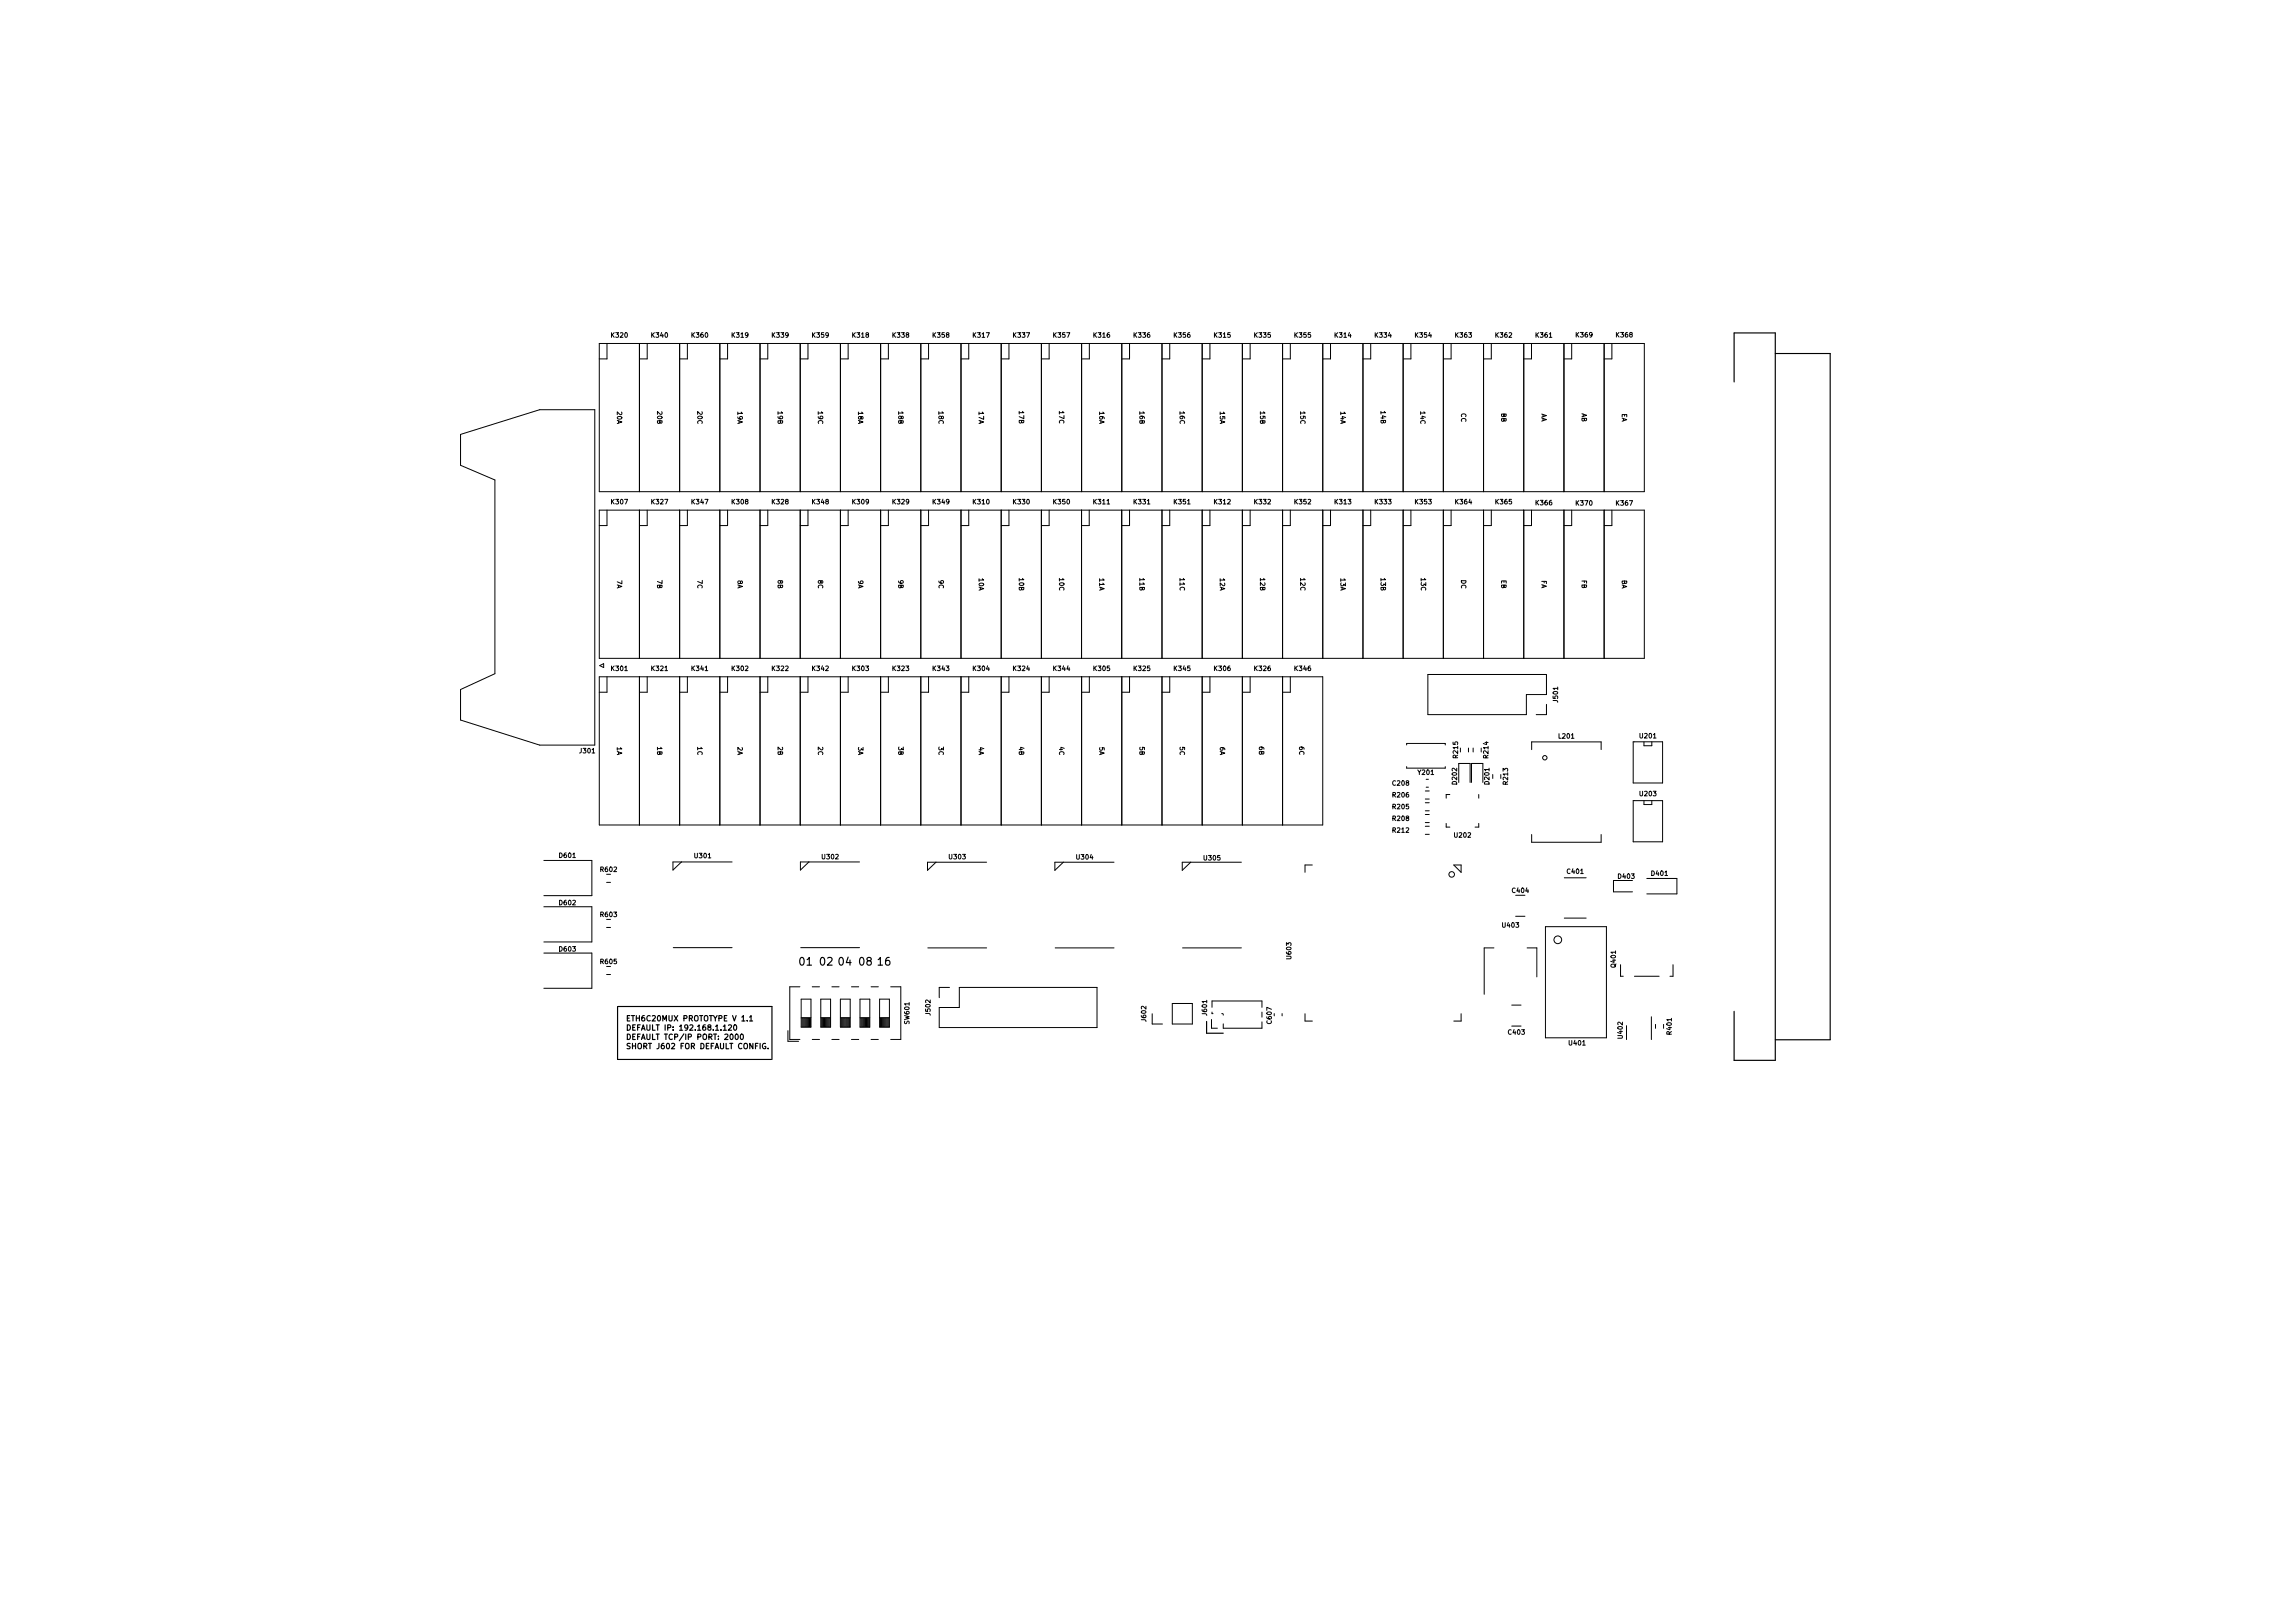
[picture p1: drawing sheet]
<svg xmlns="http://www.w3.org/2000/svg" width="297mm" height="210mm" viewBox="0 0 297 210" stroke-linecap="round" stroke-linejoin="round" font-family="sans-serif">
<defs><g id="words">
<g font-size="1.4">
<text x="103.6" y="125.1">01</text>
<text x="106.3" y="125.1">02</text>
<text x="108.7" y="125.1">04</text>
<text x="111.3" y="125.1">08</text>
<text x="113.7" y="125.1">16</text>
</g>
<g font-size="1">
<text x="81" y="132.3">ETH6C20MUX PROTOTYPE V 1.1</text>
<text x="81" y="133.5">DEFAULT IP: 192.168.1.120</text>
<text x="81" y="134.7">DEFAULT TCP/IP PORT: 2000</text>
<text x="81" y="135.9">SHORT J602 FOR DEFAULT CONFIG.</text>
</g>
<g font-size=".8">
<text x="79.2" y="43.7">K320</text>
<text x="84.4" y="43.7">K340</text>
<text x="89.6" y="43.7">K360</text>
<text x="94.9" y="43.7">K319</text>
<text x="100.1" y="43.7">K339</text>
<text x="105.3" y="43.7">K359</text>
<text x="110.5" y="43.7">K318</text>
<text x="115.7" y="43.7">K338</text>
<text x="120.9" y="43.7">K358</text>
<text x="126.1" y="43.7">K317</text>
<text x="131.3" y="43.7">K337</text>
<text x="136.5" y="43.7">K357</text>
<text x="141.7" y="43.7">K316</text>
<text x="146.9" y="43.7">K336</text>
<text x="152.1" y="43.7">K356</text>
<text x="157.3" y="43.7">K315</text>
<text x="162.5" y="43.7">K335</text>
<text x="167.8" y="43.7">K355</text>
<text x="173" y="43.7">K314</text>
<text x="178.2" y="43.7">K334</text>
<text x="183.4" y="43.7">K354</text>
<text x="188.6" y="43.7">K363</text>
<text x="193.8" y="43.7">K362</text>
<text x="199" y="43.7">K361</text>
<text x="204.2" y="43.7">K369</text>
<text x="209.4" y="43.7">K368</text>
<text x="79.9" y="53.3" transform="rotate(90 79.9 53.3)">20A</text>
<text x="85.1" y="53.3" transform="rotate(90 85.1 53.3)">20B</text>
<text x="90.3" y="53.3" transform="rotate(90 90.3 53.3)">20C</text>
<text x="95.6" y="53.3" transform="rotate(90 95.6 53.3)">19A</text>
<text x="100.8" y="53.3" transform="rotate(90 100.8 53.3)">19B</text>
<text x="106" y="53.3" transform="rotate(90 106 53.3)">19C</text>
<text x="111.2" y="53.3" transform="rotate(90 111.2 53.3)">18A</text>
<text x="116.4" y="53.3" transform="rotate(90 116.4 53.3)">18B</text>
<text x="121.6" y="53.3" transform="rotate(90 121.6 53.3)">18C</text>
<text x="126.8" y="53.3" transform="rotate(90 126.8 53.3)">17A</text>
<text x="132" y="53.3" transform="rotate(90 132 53.3)">17B</text>
<text x="137.2" y="53.3" transform="rotate(90 137.2 53.3)">17C</text>
<text x="142.4" y="53.3" transform="rotate(90 142.4 53.3)">16A</text>
<text x="147.6" y="53.3" transform="rotate(90 147.6 53.3)">16B</text>
<text x="152.8" y="53.3" transform="rotate(90 152.8 53.3)">16C</text>
<text x="158" y="53.3" transform="rotate(90 158 53.3)">15A</text>
<text x="163.2" y="53.3" transform="rotate(90 163.2 53.3)">15B</text>
<text x="168.5" y="53.3" transform="rotate(90 168.5 53.3)">15C</text>
<text x="173.7" y="53.3" transform="rotate(90 173.7 53.3)">14A</text>
<text x="178.9" y="53.3" transform="rotate(90 178.9 53.3)">14B</text>
<text x="184" y="53.3" transform="rotate(90 184 53.3)">14C</text>
<text x="189.3" y="53.5" transform="rotate(90 189.3 53.5)">CC</text>
<text x="194.5" y="53.5" transform="rotate(90 194.5 53.5)">BB</text>
<text x="199.7" y="53.5" transform="rotate(90 199.7 53.5)">AA</text>
<text x="204.9" y="53.5" transform="rotate(90 204.9 53.5)">AB</text>
<text x="210.1" y="53.5" transform="rotate(90 210.1 53.5)">EA</text>
<text x="79.2" y="65.3">K307</text>
<text x="84.4" y="65.3">K327</text>
<text x="89.6" y="65.3">K347</text>
<text x="94.9" y="65.3">K308</text>
<text x="100.1" y="65.3">K328</text>
<text x="105.3" y="65.3">K348</text>
<text x="110.5" y="65.3">K309</text>
<text x="115.7" y="65.3">K329</text>
<text x="120.9" y="65.3">K349</text>
<text x="126.1" y="65.3">K310</text>
<text x="131.3" y="65.3">K330</text>
<text x="136.5" y="65.3">K350</text>
<text x="141.7" y="65.3">K311</text>
<text x="146.9" y="65.3">K331</text>
<text x="152.1" y="65.3">K351</text>
<text x="157.3" y="65.3">K312</text>
<text x="162.5" y="65.3">K332</text>
<text x="167.8" y="65.3">K352</text>
<text x="173" y="65.3">K313</text>
<text x="178.2" y="65.3">K333</text>
<text x="183.4" y="65.3">K353</text>
<text x="188.6" y="65.3">K364</text>
<text x="193.8" y="65.3">K365</text>
<text x="199" y="65.4">K366</text>
<text x="204.2" y="65.5">K370</text>
<text x="209.4" y="65.5">K367</text>
<text x="79.9" y="75.2" transform="rotate(90 79.9 75.2)">7A</text>
<text x="85.1" y="75.2" transform="rotate(90 85.1 75.2)">7B</text>
<text x="90.3" y="75.2" transform="rotate(90 90.3 75.2)">7C</text>
<text x="95.6" y="75.2" transform="rotate(90 95.6 75.2)">8A</text>
<text x="100.8" y="75.2" transform="rotate(90 100.8 75.2)">8B</text>
<text x="106" y="75.2" transform="rotate(90 106 75.2)">8C</text>
<text x="111.2" y="75.2" transform="rotate(90 111.2 75.2)">9A</text>
<text x="116.4" y="75.2" transform="rotate(90 116.4 75.2)">9B</text>
<text x="121.6" y="75.2" transform="rotate(90 121.6 75.2)">9C</text>
<text x="126.8" y="74.9" transform="rotate(90 126.8 74.9)">10A</text>
<text x="132" y="74.9" transform="rotate(90 132 74.9)">10B</text>
<text x="137.2" y="74.9" transform="rotate(90 137.2 74.9)">10C</text>
<text x="142.4" y="74.9" transform="rotate(90 142.4 74.9)">11A</text>
<text x="147.6" y="74.9" transform="rotate(90 147.6 74.9)">11B</text>
<text x="152.8" y="74.9" transform="rotate(90 152.8 74.9)">11C</text>
<text x="158" y="74.9" transform="rotate(90 158 74.9)">12A</text>
<text x="163.2" y="74.9" transform="rotate(90 163.2 74.9)">12B</text>
<text x="168.5" y="74.9" transform="rotate(90 168.5 74.9)">12C</text>
<text x="173.7" y="74.9" transform="rotate(90 173.7 74.9)">13A</text>
<text x="178.9" y="74.9" transform="rotate(90 178.9 74.9)">13B</text>
<text x="184.1" y="74.9" transform="rotate(90 184.1 74.9)">13C</text>
<text x="189.3" y="75.1" transform="rotate(90 189.3 75.1)">DC</text>
<text x="194.5" y="75.1" transform="rotate(90 194.5 75.1)">EB</text>
<text x="199.7" y="75.1" transform="rotate(90 199.7 75.1)">FA</text>
<text x="204.9" y="75.1" transform="rotate(90 204.9 75.1)">FB</text>
<text x="210.1" y="75.1" transform="rotate(90 210.1 75.1)">BA</text>
<text x="79.2" y="86.9">K301</text>
<text x="84.4" y="86.9">K321</text>
<text x="89.6" y="86.9">K341</text>
<text x="94.9" y="86.9">K302</text>
<text x="100.1" y="86.9">K322</text>
<text x="105.3" y="86.9">K342</text>
<text x="110.5" y="86.9">K303</text>
<text x="115.7" y="86.9">K323</text>
<text x="120.9" y="86.9">K343</text>
<text x="126.1" y="86.9">K304</text>
<text x="131.3" y="86.9">K324</text>
<text x="136.5" y="86.9">K344</text>
<text x="141.7" y="86.9">K305</text>
<text x="146.9" y="86.9">K325</text>
<text x="152.1" y="86.9">K345</text>
<text x="157.3" y="86.9">K306</text>
<text x="162.5" y="86.9">K326</text>
<text x="167.8" y="86.9">K346</text>
<text x="201.8" y="90.9" transform="rotate(-90 201.8 90.9)">J501</text>
<text x="202" y="95.7">L201</text>
<text x="212.5" y="95.6">U201</text>
<text x="75.1" y="97.6">J301</text>
<text x="79.9" y="96.7" transform="rotate(90 79.9 96.7)">1A</text>
<text x="85.1" y="96.7" transform="rotate(90 85.1 96.7)">1B</text>
<text x="90.3" y="96.7" transform="rotate(90 90.3 96.7)">1C</text>
<text x="95.6" y="96.7" transform="rotate(90 95.6 96.7)">2A</text>
<text x="100.8" y="96.7" transform="rotate(90 100.8 96.7)">2B</text>
<text x="106" y="96.7" transform="rotate(90 106 96.7)">2C</text>
<text x="111.2" y="96.7" transform="rotate(90 111.2 96.7)">3A</text>
<text x="116.4" y="96.7" transform="rotate(90 116.4 96.7)">3B</text>
<text x="121.6" y="96.7" transform="rotate(90 121.6 96.7)">3C</text>
<text x="126.8" y="96.7" transform="rotate(90 126.8 96.7)">4A</text>
<text x="132" y="96.7" transform="rotate(90 132 96.7)">4B</text>
<text x="137.2" y="96.7" transform="rotate(90 137.2 96.7)">4C</text>
<text x="142.4" y="96.7" transform="rotate(90 142.4 96.7)">5A</text>
<text x="147.6" y="96.7" transform="rotate(90 147.6 96.7)">5B</text>
<text x="152.8" y="96.7" transform="rotate(90 152.8 96.7)">5C</text>
<text x="158" y="96.7" transform="rotate(90 158 96.7)">6A</text>
<text x="163.1" y="96.7" transform="rotate(90 163.1 96.7)">6B</text>
<text x="168.3" y="96.7" transform="rotate(90 168.3 96.7)">6C</text>
<text x="180.5" y="101.8">C208</text>
<text x="183.7" y="100.4">Y201</text>
<text x="188.7" y="101.6" transform="rotate(-90 188.7 101.6)">D202</text>
<text x="188.9" y="98.1" transform="rotate(-90 188.9 98.1)">R215</text>
<text x="192.8" y="98.2" transform="rotate(-90 192.8 98.2)">R214</text>
<text x="192.9" y="101.6" transform="rotate(-90 192.9 101.6)">D201</text>
<text x="195.3" y="101.6" transform="rotate(-90 195.3 101.6)">R213</text>
<text x="180.5" y="107.9">R212</text>
<text x="180.5" y="106.3">R208</text>
<text x="180.5" y="103.3">R206</text>
<text x="180.5" y="104.8">R205</text>
<text x="212.5" y="103.1">U203</text>
<text x="72.5" y="111.1">D601</text>
<text x="77.8" y="112.9">R602</text>
<text x="90" y="111.2">U301</text>
<text x="106.5" y="111.3">U302</text>
<text x="123" y="111.3">U303</text>
<text x="139.5" y="111.3">U304</text>
<text x="156" y="111.5">U305</text>
<text x="188.5" y="108.5">U202</text>
<text x="203.1" y="113.2">C401</text>
<text x="209.7" y="113.8">D403</text>
<text x="214" y="113.5">D401</text>
<text x="72.5" y="117.3">D602</text>
<text x="77.8" y="118.8">R603</text>
<text x="195.9" y="115.7">C404</text>
<text x="72.5" y="123.3">D603</text>
<text x="77.8" y="124.9">R605</text>
<text x="167.3" y="124.2" transform="rotate(-90 167.3 124.2)">U603</text>
<text x="194.7" y="120.2">U403</text>
<text x="209.3" y="125.3" transform="rotate(-90 209.3 125.3)">Q401</text>
<text x="120.5" y="131.4" transform="rotate(-90 120.5 131.4)">J502</text>
<text x="156.3" y="131.5" transform="rotate(-90 156.3 131.5)">J601</text>
<text x="117.8" y="132.6" transform="rotate(-90 117.8 132.6)">SW601</text>
<text x="148.5" y="132.3" transform="rotate(-90 148.5 132.3)">J602</text>
<text x="164.7" y="132.6" transform="rotate(-90 164.7 132.6)">C607</text>
<text x="195.4" y="134">C403</text>
<text x="203.3" y="135.4">U401</text>
<text x="210.2" y="134.5" transform="rotate(-90 210.2 134.5)">U402</text>
<text x="216.5" y="134" transform="rotate(-90 216.5 134)">R401</text>
</g>
</g></defs>
<g fill="none" stroke="#000" stroke-width=".15">
<path d="M224.6 49.5v-6.4h5.4v94.3h-5.4v-6.4M230 45.8h7.1v88.9h-7.1M80 130.4v6.8h19.9M80.1 130.4h19.9v6.8M93.7 133l.2-.2v.7M93.7 133.5h.4M94.4 132.8h.2l.2 .2-.5 .5h.5M95.1 132.8h.1a.37 .37 0 0 1 .2 .3 .37 .37 0 0 1-.2 .4 .47 .47 0 0 1-.1-.7zM95.3 134h.1a.37 .37 0 0 1 .2 .3 .37 .37 0 0 1-.2 .4l-.2-.3zM96 134h.1a.37 .37 0 0 1 .2 .3 .37 .37 0 0 1-.2 .4l-.2-.3zM96.1 132.3h.4M96.8 132.2v.1"/>
<path d="M97.1 131.8l.2-.2v.7M97.1 132.3h.4M99.2 135.2a.32 .32 0 0 0-.4 .3 .32 .32 0 0 0 .4 .3v-.2h-.1M99.5 135.8v.1M156.3 132.3v1.6h2.2"/>
</g>
<g fill="none" stroke="#000" stroke-width=".13">
<path d="M77.6 44.5h135.4v19.2h-135.4zM78.6 44.5v2h-1M82.8 44.5v19.2M83.8 44.5v2h-1M88 44.5v19.2M89 44.5v2h-1M93.2 44.5v19.2M94.3 44.5v2h-1M98.5 44.5v19.2M99.5 44.5v2h-1M103.7 44.5v19.2M104.7 44.5v2h-1"/>
<path d="M108.9 44.5v19.2M109.9 44.5v2h-1M114.1 44.5v19.2M115.1 44.5v2h-1M119.3 44.5v19.2M120.3 44.5v2h-1M124.5 44.5v19.2M125.5 44.5v2h-1M129.7 44.5v19.2M130.7 44.5v2h-1M134.9 44.5v19.2M135.9 44.5v2h-1"/>
<path d="M140.1 44.5v19.2M141.1 44.5v2h-1M145.3 44.5v19.2M146.3 44.5v2h-1M150.5 44.5v19.2M151.5 44.5v2h-1M155.7 44.5v19.2M156.7 44.5v2h-1M160.9 44.5v19.2M161.9 44.5v2h-1M166.1 44.5v19.2M167.2 44.5v2h-1"/>
<path d="M171.3 44.5v19.2M172.4 44.5v2h-1M176.6 44.5v19.2M177.6 44.5v2h-1M181.8 44.5v19.2M182.8 44.5v2h-1M187 44.5v19.2M188 44.5v2h-1M192.2 44.5v19.2M193.2 44.5v2h-1M197.4 44.5v19.2M198.4 44.5v2h-1"/>
<path d="M202.6 44.5v19.2M203.6 44.5v2h-1M207.8 44.5v19.2M208.8 44.5v2h-1M77.6 66.1h135.4v19.2h-135.4zM78.6 66.1v2h-1M82.8 66.1v19.2M83.8 66.1v2h-1M88 66.1v19.2M89 66.1v2h-1M93.2 66.1v19.2M94.3 66.1v2h-1"/>
<path d="M98.5 66.1v19.2M99.5 66.1v2h-1M103.7 66.1v19.2M104.7 66.1v2h-1M108.9 66.1v19.2M109.9 66.1v2h-1M114.1 66.1v19.2M115.1 66.1v2h-1M119.3 66.1v19.2M120.3 66.1v2h-1M124.5 66.1v19.2M125.5 66.1v2h-1"/>
<path d="M129.7 66.1v19.2M130.7 66.1v2h-1M134.9 66.1v19.2M135.9 66.1v2h-1M140.1 66.1v19.2M141.1 66.1v2h-1M145.3 66.1v19.2M146.3 66.1v2h-1M150.5 66.1v19.2M151.5 66.1v2h-1M155.7 66.1v19.2M156.7 66.1v2h-1"/>
<path d="M160.9 66.1v19.2M161.9 66.1v2h-1M166.1 66.1v19.2M167.2 66.1v2h-1M171.3 66.1v19.2M172.4 66.1v2h-1M176.6 66.1v19.2M177.6 66.1v2h-1M181.8 66.1v19.2M182.8 66.1v2h-1M187 66.1v19.2M188 66.1v2h-1"/>
<path d="M192.2 66.1v19.2M193.2 66.1v2h-1M197.4 66.1v19.2M198.4 66.1v2h-1M202.6 66.1v19.2M203.6 66.1v2h-1M207.8 66.1v19.2M208.8 66.1v2h-1M77 96.5l.1-43.4h-7.2l-10.2 3.2v4l4.4 1.9v25.1l-4.4 2v4l10.2 3.2h7.2M77.6 87.7h93.7v19.2h-93.7zM77.7 86.2l.5-.2v.5zM78.6 87.7v2h-1"/>
<path d="M82.8 87.7v19.2M83.8 87.7v2h-1M88 87.7v19.2M89 87.7v2h-1M93.2 87.7v19.2M94.3 87.7v2h-1M98.5 87.7v19.2M99.5 87.7v2h-1M103.7 87.7v19.2M104.7 87.7v2h-1M108.9 87.7v19.2M109.9 87.7v2h-1"/>
<path d="M114.1 87.7v19.2M115.1 87.7v2h-1M119.3 87.7v19.2M120.3 87.7v2h-1M124.5 87.7v19.2M125.5 87.7v2h-1M129.7 87.7v19.2M130.7 87.7v2h-1M134.9 87.7v19.2M135.9 87.7v2h-1M140.1 87.7v19.2M141.1 87.7v2h-1"/>
<path d="M145.3 87.7v19.2M146.3 87.7v2h-1M150.5 87.7v19.2M151.5 87.7v2h-1M155.7 87.7v19.2M156.7 87.7v2h-1M160.9 87.7v19.2M161.9 87.7v2h-1M166.1 87.7v19.2M167.2 87.7v2h-1M182.2 99.3v.2h5v-.2M182.2 96.5v-.2h5v.2"/>
<path d="M185 87.4h15.3v2.6h-2.6v2.6h-12.7zM189.2 96.9v.5M190.2 96.9v.5M190.8 96.9v.5M191.9 96.9v.5M198.4 97.1v-1h9v1M200.3 91.2v1.4h-1.3M211.6 96.1h3.8v5.3h-3.8zM213 96.1v.5h1v-.5M70.4 111.5h6.3v4.5h-6.3M70.4 117.5h6.3v4.5h-6.3M78.6 119.1h.5"/>
<path d="M78.6 113.3h.5M78.6 114.3h.5M88.3 111.7l-1.1 1v-1h7.6M104.8 111.7l-1.1 1v-1h7.6M121.2 111.7l-1.1 1v-1h7.7M137.8 111.7l-1.2 1v-1h7.7M154.2 111.7l-1 1v-1h7.6M170 112.1h-.9v.9M184.6 108.1h.5M184.6 107h.5M184.6 106.6h.5M184.6 105.5h.5"/>
<path d="M184.6 103.5h.5M184.6 102.5h.5M184.6 105h.5M184.6 104h.5M184.7 102h.3M184.7 101h.3M187.3 106.7v.4h.5M187.8 102.9h-.5v.5M188.3 112.1h1v.9zM189 101.4v-2.5h1.4v2.5M190.6 101.4v-2.5h1.5v2.5M191.6 102.9v.5"/>
<path d="M191.6 106.7v.4h-.5M193.4 100.3v.5M194.4 100.3v.5M196.3 116h1.2M196.3 118.7h1.2M198.4 108.1v1h9v-1M202.6 118.9h2.9M202.6 113.7h2.9M211.5 114.1h-2.5v1.4h2.5M211.6 103.7h3.8v5.4h-3.8zM213 103.7v.5h1v-.5M213.3 113.8h3.9v2h-3.9"/>
<path d="M70.4 123.5h6.3v4.5h-6.3M78.6 125.2h.5M78.6 126.2h.5M78.6 120.2h.5M87.2 122.8h7.6M102.1 133.5v1.4h1.4M103.6 127.8h-1.3v6.9h1.3M103.7 122.8h7.6M103.8 131.9h1.3M103.8 129.4h1.3v3.7h-1.3zM103.9 131.9v1.2M104 131.9v1.2"/>
<path d="M104.1 131.9v1.2M104.3 131.9v1.2M104.4 131.9v1.2M104.5 131.9v1.2M104.6 131.9v1.2M104.7 131.9v1.2M104.9 131.9v1.2M105 131.9v1.2M105.2 127.8h1M105.2 134.7h1M106.3 131.9h1.3M106.3 129.4h1.3v3.7h-1.3z"/>
<path d="M106.4 131.9v1.2M106.6 131.9v1.2M106.7 131.9v1.2M106.8 131.9v1.2M106.9 131.9v1.2M107 131.9v1.2M107.2 131.9v1.2M107.3 131.9v1.2M107.4 131.9v1.2M107.5 131.9v1.2M107.8 127.8h.9M107.8 134.7h.9"/>
<path d="M108.9 131.9h1.2M108.9 129.4h1.2v3.7h-1.2zM109 131.9v1.2M109.1 131.9v1.2M109.2 131.9v1.2M109.3 131.9v1.2M109.5 131.9v1.2M109.6 131.9v1.2M109.7 131.9v1.2M109.8 131.9v1.2M109.9 131.9v1.2M110.1 131.9v1.2"/>
<path d="M110.3 127.8h.9M110.3 134.7h.9M111.4 131.9h1.3M111.4 129.4h1.3v3.7h-1.3zM111.5 131.9v1.2M111.6 131.9v1.2M111.8 131.9v1.2M111.9 131.9v1.2M112 131.9v1.2M112.1 131.9v1.2M112.2 131.9v1.2M112.4 131.9v1.2"/>
<path d="M112.5 131.9v1.2M112.6 131.9v1.2M112.8 127.8h1M112.8 134.7h1M113.9 131.9h1.3M113.9 129.4h1.3v3.7h-1.3zM114.1 131.9v1.2M114.2 131.9v1.2M114.3 131.9v1.2M114.4 131.9v1.2M114.5 131.9v1.2M114.7 131.9v1.2"/>
<path d="M114.8 131.9v1.2M114.9 131.9v1.2M115 131.9v1.2M115.1 131.9v1.2M115.4 127.8h1.3v6.9h-1.3M120.2 122.8h7.6M123 127.9h-1.3v1.3M124.3 127.9h17.8v5.2h-20.4v-2.6h2.6zM136.7 122.8h7.6M149.3 131.3v1.4h1.3M151.9 130h2.6v2.7h-2.6zM153.2 122.8h7.6"/>
<path d="M156.9 132.1v1.1h.8M157 130.5v-.8h6.5v.8M157 131.1v.2h.1M158.3 131.3h.1M158.5 131.4v.1M163.5 131.1v.7M163.5 132.4v.8h-5v-.6M165.1 131.3v.3M166.1 131.3v.3M169.1 131.3v1h.9M189.3 131.3v1h-1M193.5 122.8h-1.2v6"/>
<path d="M195.8 132.9h1.2M195.8 130.2h1.2M197.8 122.8h1.3v3.8M200.2 120h7.9v14.4h-7.9zM209.9 125v1.5h.4M210.7 132.9v1.8M211.7 126.5h3.2M213.9 131.7v3M214.5 132.7v.5M215.5 132.7v.5M216.7 125v1.5h-.4"/>
<circle cx="200.1" cy="98.2" r=".28"/>
<circle cx="188.1" cy="113.3" r=".36"/>
<circle cx="201.8" cy="121.7" r=".5"/>
</g>
<use href="#words"/>
</svg>
